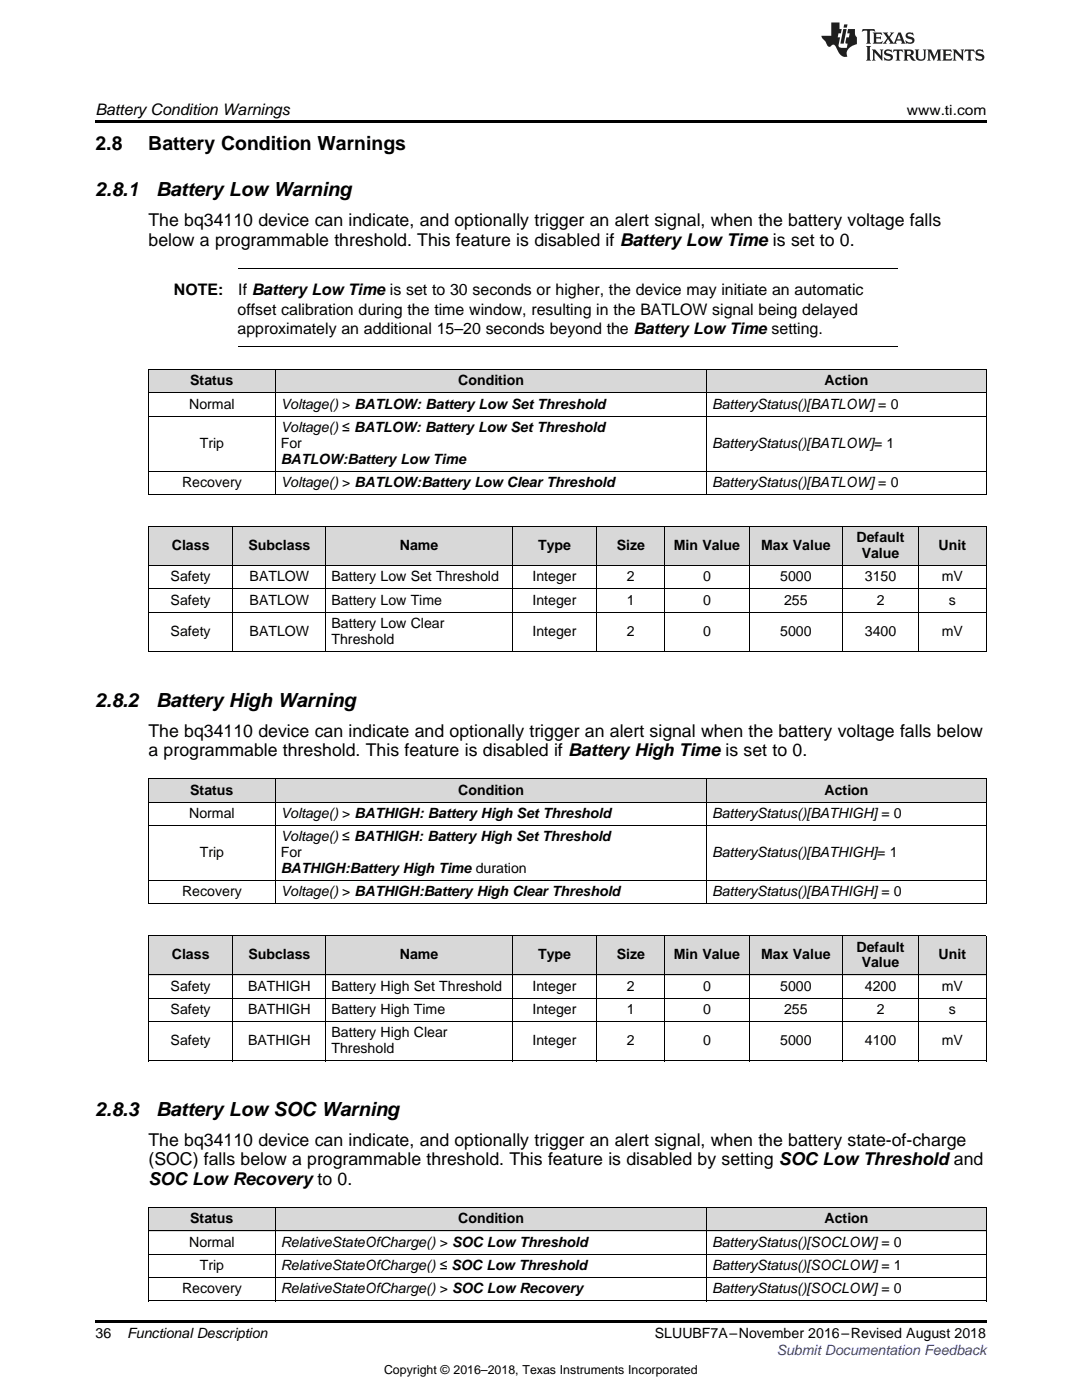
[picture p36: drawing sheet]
<svg xmlns="http://www.w3.org/2000/svg" width="216mm" height="279mm" viewBox="0 0 216 279" stroke-linecap="round" stroke-linejoin="round" font-family="sans-serif">
<defs><g id="words">
<g font-size="3.9">
<text x="19" y="30">2.8</text>
<text x="29.6" y="30">Battery Condition Warnings</text>
<text x="19" y="39.2">2.8.1</text>
<text x="31.1" y="39.2">Battery Low Warning</text>
<text x="19" y="141">2.8.2</text>
<text x="31.1" y="141">Battery High Warning</text>
<text x="19" y="222.7">2.8.3</text>
<text x="31.1" y="222.7">Battery Low SOC Warning</text>
</g>
<g font-size="3.5">
<text x="29.6" y="45.2">The bq34110 device can indicate, and optionally trigger an alert signal, when the battery voltage falls</text>
<text x="29.6" y="49.1">below a programmable threshold. This feature is disabled if Battery Low Time is set to 0.</text>
<text x="29.6" y="147">The bq34110 device can indicate and optionally trigger an alert signal when the battery voltage falls below</text>
<text x="29.6" y="150.9">a programmable threshold. This feature is disabled if Battery High Time is set to 0.</text>
<text x="29.6" y="228.7">The bq34110 device can indicate, and optionally trigger an alert signal, when the battery state-of-charge</text>
<text x="29.6" y="232.6">(SOC) falls below a programmable threshold. This feature is disabled by setting SOC Low Threshold and</text>
<text x="29.6" y="236.5">SOC Low Recovery to 0.</text>
</g>
<g font-size="3.2">
<text x="19" y="23">Battery Condition Warnings</text>
<text x="34.7" y="58.9">NOTE:</text>
<text x="47.5" y="58.9">If Battery Low Time is set to 30 seconds or higher, the device may initiate an automatic</text>
<text x="47.4" y="62.8">offset calibration during the time window, resulting in the BATLOW signal being delayed</text>
<text x="47.4" y="66.7">approximately an additional 15–20 seconds beyond the Battery Low Time setting.</text>
</g>
<g font-size="2.8">
<text x="181" y="23">www.ti.com</text>
<text x="38" y="76.9">Status</text>
<text x="91.4" y="76.9">Condition</text>
<text x="164.5" y="76.9">Action</text>
<text x="37.7" y="81.5">Normal</text>
<text x="56" y="81.5">Voltage() &gt; BATLOW: Battery Low Set Threshold</text>
<text x="142.1" y="81.5">BatteryStatus()[BATLOW] = 0</text>
<text x="39.9" y="89.4">Trip</text>
<text x="56" y="86.2">Voltage() ≤ BATLOW: Battery Low Set Threshold</text>
<text x="56" y="89.4">For</text>
<text x="142.1" y="89.4">BatteryStatus()[BATLOW]= 1</text>
<text x="56" y="92.5">BATLOW:Battery Low Time</text>
<text x="36.3" y="97.2">Recovery</text>
<text x="56" y="97.2">Voltage() &gt; BATLOW:Battery Low Clear Threshold</text>
<text x="142.1" y="97.2">BatteryStatus()[BATLOW] = 0</text>
<text x="34.3" y="109.8">Class</text>
<text x="49.6" y="109.8">Subclass</text>
<text x="79.8" y="109.8">Name</text>
<text x="107.4" y="109.8">Type</text>
<text x="123" y="109.8">Size</text>
<text x="134.4" y="109.8">Min Value</text>
<text x="151.9" y="109.8">Max Value</text>
<text x="170.9" y="108.2">Default</text>
<text x="171.9" y="111.4">Value</text>
<text x="187.3" y="109.8">Unit</text>
<text x="34" y="116">Safety</text>
<text x="49.8" y="116">BATLOW</text>
<text x="66.1" y="116">Battery Low Set Threshold</text>
<text x="106.3" y="116">Integer</text>
<text x="125.1" y="116">2</text>
<text x="140.3" y="116">0</text>
<text x="155.7" y="116">5000</text>
<text x="172.6" y="116">3150</text>
<text x="187.9" y="116">mV</text>
<text x="34" y="120.7">Safety</text>
<text x="49.8" y="120.7">BATLOW</text>
<text x="66.1" y="120.7">Battery Low Time</text>
<text x="66.1" y="125.3">Battery Low Clear</text>
<text x="106.3" y="120.7">Integer</text>
<text x="125.1" y="120.7">1</text>
<text x="140.3" y="120.7">0</text>
<text x="156.5" y="120.7">255</text>
<text x="174.9" y="120.7">2</text>
<text x="189.3" y="120.7">s</text>
<text x="34" y="126.9">Safety</text>
<text x="49.8" y="126.9">BATLOW</text>
<text x="66.1" y="128.5">Threshold</text>
<text x="106.3" y="126.9">Integer</text>
<text x="125.1" y="126.9">2</text>
<text x="140.3" y="126.9">0</text>
<text x="155.7" y="126.9">5000</text>
<text x="172.6" y="126.9">3400</text>
<text x="187.9" y="126.9">mV</text>
<text x="38" y="158.6">Status</text>
<text x="91.4" y="158.6">Condition</text>
<text x="164.5" y="158.6">Action</text>
<text x="37.7" y="163.2">Normal</text>
<text x="56" y="163.2">Voltage() &gt; BATHIGH: Battery High Set Threshold</text>
<text x="56" y="167.9">Voltage() ≤ BATHIGH: Battery High Set Threshold</text>
<text x="142.1" y="163.2">BatteryStatus()[BATHIGH] = 0</text>
<text x="39.9" y="171.1">Trip</text>
<text x="56" y="171.1">For</text>
<text x="142.1" y="171.1">BatteryStatus()[BATHIGH]= 1</text>
<text x="36.3" y="178.9">Recovery</text>
<text x="56" y="174.2">BATHIGH:Battery High Time duration</text>
<text x="56" y="178.9">Voltage() &gt; BATHIGH:Battery High Clear Threshold</text>
<text x="142.1" y="178.9">BatteryStatus()[BATHIGH] = 0</text>
<text x="34.3" y="191.5">Class</text>
<text x="49.6" y="191.5">Subclass</text>
<text x="79.8" y="191.5">Name</text>
<text x="107.4" y="191.5">Type</text>
<text x="123" y="191.5">Size</text>
<text x="134.4" y="191.5">Min Value</text>
<text x="151.9" y="191.5">Max Value</text>
<text x="170.9" y="189.9">Default</text>
<text x="187.3" y="191.5">Unit</text>
<text x="34" y="197.7">Safety</text>
<text x="49.5" y="197.7">BATHIGH</text>
<text x="66.1" y="197.7">Battery High Set Threshold</text>
<text x="106.3" y="197.7">Integer</text>
<text x="125.1" y="197.7">2</text>
<text x="140.3" y="197.7">0</text>
<text x="155.7" y="197.7">5000</text>
<text x="171.9" y="193.1">Value</text>
<text x="172.6" y="197.7">4200</text>
<text x="187.9" y="197.7">mV</text>
<text x="34" y="202.4">Safety</text>
<text x="49.5" y="202.4">BATHIGH</text>
<text x="66.1" y="202.4">Battery High Time</text>
<text x="106.3" y="202.4">Integer</text>
<text x="125.1" y="202.4">1</text>
<text x="140.3" y="202.4">0</text>
<text x="156.5" y="202.4">255</text>
<text x="174.9" y="202.4">2</text>
<text x="189.3" y="202.4">s</text>
<text x="34" y="208.6">Safety</text>
<text x="49.5" y="208.6">BATHIGH</text>
<text x="66.1" y="207">Battery High Clear</text>
<text x="106.3" y="208.6">Integer</text>
<text x="125.1" y="208.6">2</text>
<text x="140.3" y="208.6">0</text>
<text x="155.7" y="208.6">5000</text>
<text x="172.6" y="208.6">4100</text>
<text x="187.9" y="208.6">mV</text>
<text x="66.1" y="210.2">Threshold</text>
<text x="38" y="244.2">Status</text>
<text x="91.4" y="244.2">Condition</text>
<text x="164.5" y="244.2">Action</text>
<text x="37.7" y="248.8">Normal</text>
<text x="56" y="248.8">RelativeStateOfCharge() &gt; SOC Low Threshold</text>
<text x="142.1" y="248.8">BatteryStatus()[SOCLOW] = 0</text>
<text x="39.9" y="253.5">Trip</text>
<text x="56" y="253.5">RelativeStateOfCharge() ≤ SOC Low Threshold</text>
<text x="142.1" y="253.5">BatteryStatus()[SOCLOW] = 1</text>
<text x="36.3" y="258.1">Recovery</text>
<text x="56" y="258.1">RelativeStateOfCharge() &gt; SOC Low Recovery</text>
<text x="142.1" y="258.1">BatteryStatus()[SOCLOW] = 0</text>
<text x="19" y="267">36</text>
<text x="25.4" y="267.1">Functional Description</text>
<text x="130.7" y="267.1">SLUUBF7A–November 2016–Revised August 2018</text>
</g>
<text font-size="2.8" fill="#00f" x="155" y="270.4">Submit Documentation Feedback</text>
<text font-size="2.5" x="76.6" y="274.2">Copyright © 2016–2018, Texas Instruments Incorporated</text>
</g></defs>
<g fill="#d8d8d8">
<path d="M29.6 241.1h25.4v4.6h-25.4z"/>
<path d="M55 241.1h86.1v4.6h-86.1z"/>
<path d="M141.1 241.1h55.7v4.6h-55.7z"/>
<path d="M29.6 186.8h16.9v7.8h-16.9z"/>
<path d="M46.5 186.8h18.6v7.8h-18.6z"/>
<path d="M65.1 186.8h37.1v7.8h-37.1z"/>
<path d="M102.2 186.8h16.9v7.8h-16.9z"/>
<path d="M119.1 186.8h13.5v7.8h-13.5z"/>
<path d="M132.6 186.8h16.9v7.8h-16.9z"/>
<path d="M149.5 186.8h18.6v7.8h-18.6z"/>
<path d="M168.1 186.8h15.2v7.8h-15.2z"/>
<path d="M183.3 186.8h13.5v7.8h-13.5z"/>
<path d="M29.6 155.5h25.4v4.6h-25.4z"/>
<path d="M55 155.5h86.1v4.6h-86.1z"/>
<path d="M141.1 155.5h55.7v4.6h-55.7z"/>
<path d="M29.6 105.1h16.9v7.8h-16.9z"/>
<path d="M46.5 105.1h18.6v7.8h-18.6z"/>
<path d="M65.1 105.1h37.1v7.8h-37.1z"/>
<path d="M102.2 105.1h16.9v7.8h-16.9z"/>
<path d="M119.1 105.1h13.5v7.8h-13.5z"/>
<path d="M132.6 105.1h16.9v7.8h-16.9z"/>
<path d="M149.5 105.1h18.6v7.8h-18.6z"/>
<path d="M168.1 105.1h15.2v7.8h-15.2z"/>
<path d="M183.3 105.1h13.5v7.8h-13.5z"/>
<path d="M29.6 73.8h25.4v4.6h-25.4z"/>
<path d="M55 73.8h86.1v4.6h-86.1z"/>
<path d="M141.1 73.8h55.7v4.6h-55.7z"/>
</g>
<path d="M19 24h177.8v.6h-177.8zM19 263.5h177.8v.6h-177.8z" fill="#000"/>
<g fill="none" stroke="#000" stroke-width=".2">
<path d="M47.4 53.6h131.7M29.6 78.4h167.2M29.6 73.7h167.2M29.7 73.8v24.9M47.4 69.1h131.7M54.9 73.8v24.9M141 73.8v24.9M196.8 73.8v24.9M29.6 98.7h167.2M29.6 94h167.2M29.6 83h167.2M29.6 117.5h167.2"/>
<path d="M29.6 112.9h167.2M29.6 105h167.2M29.7 105.1v25M46.4 105.1v25M65 105.1v25M102.2 105.1v25M119.1 105.1v25M132.6 105.1v25M149.5 105.1v25M168.1 105.1v25M183.3 105.1v25M196.8 105.1v25"/>
<path d="M29.6 130h167.2M29.6 122.2h167.2M29.6 155.4h167.2M29.7 155.5v24.9M54.9 155.5v24.9M141 155.5v24.9M196.8 155.5v24.9M29.6 175.7h167.2M29.6 164.7h167.2M29.6 160.1h167.2M29.6 199.2h167.2M29.6 194.6h167.2"/>
<path d="M29.6 186.7h167.2M29.6 180.4h167.2M29.7 186.8v25M46.4 186.8v25M65 186.8v25M102.2 186.8v25M119.1 186.8v25M132.6 186.8v25M149.5 186.8v25M168.1 186.8v25M183.3 186.8v25M196.8 186.8v25"/>
<path d="M29.6 211.7h167.2M29.6 203.9h167.2M29.6 259.6h167.2M29.6 255h167.2M29.6 250.3h167.2M29.6 245.7h167.2M29.6 241h167.2M29.7 241.1v18.6M54.9 241.1v18.6M141 241.1v18.6M196.8 241.1v18.6"/>
</g>
<g fill="#231f20">
<path d="M172.1 5.8l-.1 .6 .5-.3h.5v.2v2.1l-.2 .3h1l-.2-.3v-2.1v-.2h.6l.4 .3-.1-.6zM174.1 6.5l.3 .4v1.5l-.3 .3h1.9l.1-.5a1.04 1.04 0 0 1-1.3 .1v-.6h.6l.4 .2v-.7l-.4 .2h-.6l.1-.6h.7l.4 .2-.1-.5zM176.1 6.5l.9 1.1-.9 1.1h.8l-.1-.2 .4-.7 .4 .7-.2 .2h1.6l-.2-.2 .1-.4h.9l.2 .4-.2 .2h.9l-.2-.3-.8-1.9h-.5l-.9 2.1-.7-1.1 .8-1h-.8l.1 .3-.3 .5-.4-.6 .2-.2zM179.4 6.9l.3 .9h-.7zM180.9 6.6a.63 .63 0 0 0-.2 .7 .63 .63 0 0 0 .6 .4l.6 .2 .1 .2a.75 .75 0 0 1-.7 .4 .75 .75 0 0 1-.6-.5l.1 .7 .2-.1a1.11 1.11 0 0 0 1.5-.5 1.13 1.13 0 0 0-1.3-.9l-.1-.3a1.04 1.04 0 0 1 1.2 .2l-.1-.6-.2 .1-.5-.1zM172.8 9.2l.3 .3v2.2l-.3 .4h1l-.2-.4v-2.2l.2-.3zM174 9.9l.2 .3v1.5l-.2 .4h.7l-.2-.4v-1.3l1.6 1.7v-1.9l.2-.3h-.7l.2 .3v.9l-1.2-1.2zM176.6 10a.62 .62 0 0 0-.2 .7 .62 .62 0 0 0 .6 .4l.6 .2 .1 .2a.76 .76 0 0 1-.7 .4 .76 .76 0 0 1-.6-.5l.1 .7 .1-.1a1.11 1.11 0 0 0 1.6-.6 1.13 1.13 0 0 0-1.3-.8l-.1-.3a1.04 1.04 0 0 1 1.2 .1l-.1-.5-.2 .1-.5-.2zM178.3 9.9l-.1 .6a.61 .61 0 0 1 .7-.3v1.5l-.2 .4h1l-.3-.4v-1.5a.63 .63 0 0 1 .8 .3l-.1-.6zM180.3 9.9l.2 .3v1.5l-.2 .4h.9l-.2-.2v-.7l.6 .2a.76 .76 0 0 0 1.1 .6l-1-.9a.58 .58 0 0 0 .6-.6 .58 .58 0 0 0-.5-.6zM181 10.2l.1-.1a.45 .45 0 0 1 .6 .1 .45 .45 0 0 1 .1 .5l-.8 .2zM182.5 9.9l.2 .2a2.17 2.17 0 0 0 .4 1.9 .99 .99 0 0 0 1.6-.7v-1.1l.2-.3h-.8l.2 .2a1.92 1.92 0 0 1-.2 1.7 .6 .6 0 0 1-.9-.5v-1.1l.2-.3zM185 9.9l.2 .3v1.5l-.2 .4h.7l-.2-.4v-1.4l.8 1.8 .8-1.8v1.4l-.2 .4h1l-.3-.4v-1.5l.3-.3h-.8l-.7 1.4-.6-1.4zM188 9.9l.2 .3v1.5l-.2 .4h1.8l.2-.6a1.04 1.04 0 0 1-1.3 .2v-.6h.6l.4 .1v-.6l-.4 .2h-.6l.1-.6h.7l.4 .2-.1-.5zM190.1 9.9l.2 .3v1.5l-.2 .4h.7l-.2-.4v-1.3l1.6 1.7v-1.9l.2-.3h-.7l.2 .3v.9l-1.1-1.2zM192.6 9.9l-.1 .6a.61 .61 0 0 1 .7-.3v1.5l-.2 .4h.9l-.2-.4v-1.5a.63 .63 0 0 1 .8 .3l-.2-.6zM194.9 10a.62 .62 0 0 0-.2 .7 .62 .62 0 0 0 .6 .4l.5 .2 .2 .2a.76 .76 0 0 1-.7 .4 .76 .76 0 0 1-.7-.5l.2 .7 .1-.1a1.11 1.11 0 0 0 1.5-.6 1.13 1.13 0 0 0-1.2-.8l-.1-.3a1.04 1.04 0 0 1 1.2 .1l-.2-.5-.2 .1-.5-.2z"/>
<path d="M165.9 4.5v2.6h-2l.1 .4 .8 .9a.91 .91 0 0 0 .9 .9 .56 .56 0 0 1 .5-.4 .56 .56 0 0 1 .5 .3l.4 .8a1.53 1.53 0 0 0 2 1.3 1.54 1.54 0 0 1 1-2.1l.9-.4-.1-1.4a1.52 1.52 0 0 1-.3-1.6h-1.4l-.2 .9h.5l-.1 .8h-.5l-.2 .9v.2l.4 .1-.1 .9a1.93 1.93 0 0 1-1.7-.3l.3-1.8h-.4l.1-.8h.5l.2-.9h-.5v-1.3zM168.3 5.8l-.6 2.9h.7l.5-2.9zM168.4 4.9l-.1 .6h.7l.1-.6z"/>
</g>
<use href="#words"/>
</svg>
